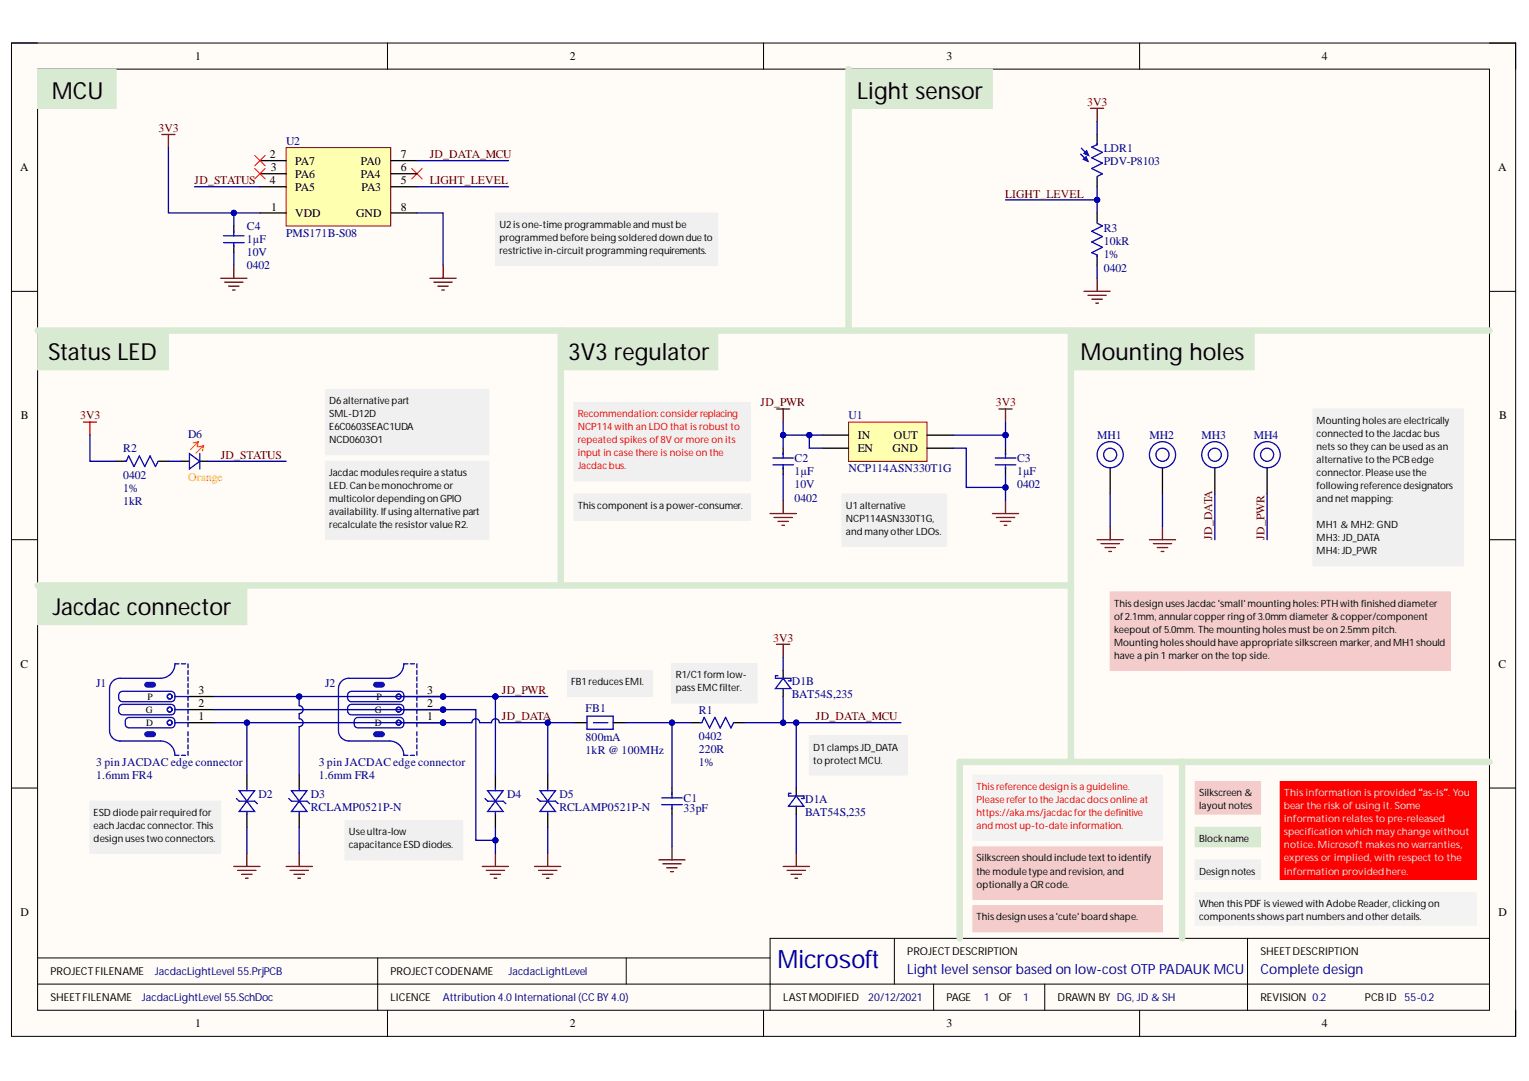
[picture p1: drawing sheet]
<svg xmlns="http://www.w3.org/2000/svg" width="297mm" height="210mm" viewBox="0 0 297 210" stroke-linecap="round" stroke-linejoin="round" font-family="sans-serif">
<defs><g id="words">
<text font-size="4.9" fill="#000080" x="151.1" y="188.1">Microsoft</text>
<g font-size="4.6">
<text x="10.1" y="19.2">MCU</text>
<text x="166.5" y="19.2">Light sensor</text>
<text x="9.4" y="69.9">Status LED</text>
<text x="110.4" y="69.9">3V3 regulator</text>
<text x="209.9" y="69.9">Mounting holes</text>
<text x="10.2" y="119.4">Jacdac connector</text>
</g>
<g font-size="2.7" fill="#000080">
<text x="176.3" y="189.2">Light level sensor based on low-cost OTP PADAUK MCU</text>
<text x="244.9" y="189.2">Complete design</text>
</g>
<g font-size="2.3">
<text x="37.9" y="11.7">1</text>
<text x="110.7" y="11.7">2</text>
<text x="183.9" y="11.7">3</text>
<text x="256.8" y="11.7">4</text>
<text x="3.9" y="33.3">A</text>
<text x="52.4" y="30.8">2</text>
<text x="52.4" y="35.8">4</text>
<text x="52.6" y="33.3">3</text>
<text x="57.3" y="32">PA7</text>
<text x="57.3" y="34.6">PA6</text>
<text x="70.1" y="34.6">PA4</text>
<text x="70.1" y="32">PA0</text>
<text x="77.9" y="35.8">5</text>
<text x="77.9" y="33.3">6</text>
<text x="77.9" y="30.8">7</text>
<text x="291" y="33.3">A</text>
<text x="52.7" y="40.9">1</text>
<text x="57.3" y="37.1">PA5</text>
<text x="70.2" y="37.1">PA3</text>
<text x="77.9" y="40.9">8</text>
<text x="57.3" y="42.2">VDD</text>
<text x="69.2" y="42.2">GND</text>
<text x="4.1" y="81.4">B</text>
<text x="291.2" y="81.4">B</text>
<text x="166.6" y="85.2">IN</text>
<text x="166.6" y="87.8">EN</text>
<text x="173.4" y="87.8">GND</text>
<text x="173.6" y="85.2">OUT</text>
<text x="4" y="129.7">C</text>
<text x="291.1" y="129.7">C</text>
<text x="38.6" y="137.3">2</text>
<text x="38.6" y="134.7">3</text>
<text x="83" y="137.3">2</text>
<text x="83" y="134.7">3</text>
<text x="38.6" y="139.8">1</text>
<text x="83" y="139.8">1</text>
<text x="4" y="177.9">D</text>
<text x="291.1" y="177.9">D</text>
<text x="37.9" y="199.5">1</text>
<text x="110.7" y="199.5">2</text>
<text x="183.9" y="199.5">3</text>
<text x="256.8" y="199.5">4</text>
</g>
<g font-size="2.3" fill="#800000">
<text x="211.2" y="20.5">3V3</text>
<text x="30.8" y="25.6">3V3</text>
<text x="37.8" y="35.8">JD_STATUS</text>
<text x="83.5" y="35.8">LIGHT_LEVEL</text>
<text x="83.5" y="30.8">JD_DATA_MCU</text>
<text x="195.3" y="38.4">LIGHT_LEVEL</text>
<text x="15.6" y="81.4">3V3</text>
<text x="147.8" y="78.9">JD_PWR</text>
<text x="193.4" y="78.9">3V3</text>
<text x="42.9" y="89.1">JD_STATUS</text>
<text x="235.5" y="104.8" transform="rotate(-90 235.5 104.8)">JD_DATA</text>
<text x="245.6" y="104.8" transform="rotate(-90 245.6 104.8)">JD_PWR</text>
<text x="150.2" y="124.6">3V3</text>
<text x="97.5" y="134.7">JD_PWR</text>
<text x="97.5" y="139.8">JD_DATA</text>
<text x="158.5" y="139.8">JD_DATA_MCU</text>
</g>
<g font-size="2.3" fill="#000080">
<text x="55.6" y="28.1">U2</text>
<text x="214.4" y="29.6">LDR1</text>
<text x="214.4" y="32.1">PDV-P8103</text>
<text x="48" y="47.2">1µF</text>
<text x="48" y="44.7">C4</text>
<text x="55.6" y="46">PMS171B-S08</text>
<text x="214.4" y="47.6">10kR</text>
<text x="214.4" y="45.1">R3</text>
<text x="48" y="49.8">10V</text>
<text x="48" y="52.3">0402</text>
<text x="214.4" y="50.2">1%</text>
<text x="214.4" y="52.8">0402</text>
<text x="164.8" y="81.4">U1</text>
<text x="23.9" y="87.8">R2</text>
<text x="36.5" y="85">D6</text>
<text x="154.4" y="89.7">C2</text>
<text x="197.6" y="89.7">C3</text>
<text x="213.1" y="85.2">MH1</text>
<text x="223.3" y="85.2">MH2</text>
<text x="233.4" y="85.2">MH3</text>
<text x="243.6" y="85.2">MH4</text>
<text x="23.9" y="92.9">0402</text>
<text x="23.9" y="95.5">1%</text>
<text x="154.4" y="92.3">1µF</text>
<text x="154.4" y="94.8">10V</text>
<text x="164.8" y="91.7">NCP114ASN330T1G</text>
<text x="197.6" y="92.3">1µF</text>
<text x="197.6" y="94.8">0402</text>
<text x="23.9" y="98">1kR</text>
<text x="154.4" y="97.4">0402</text>
<text x="18.7" y="133.5">J1</text>
<text x="63.2" y="133.5">J2</text>
<text x="153.9" y="135.6">BAT54S,235</text>
<text x="153.9" y="133.1">D1B</text>
<text x="113.8" y="143.9">800mA</text>
<text x="113.8" y="138.3">FB1</text>
<text x="135.8" y="143.7">0402</text>
<text x="135.8" y="138.6">R1</text>
<text x="18.7" y="148.8">3 pin JACDAC edge connector</text>
<text x="61.9" y="148.8">3 pin JACDAC edge connector</text>
<text x="113.8" y="146.4">1kR @ 100MHz</text>
<text x="135.8" y="146.2">220R</text>
<text x="135.8" y="148.8">1%</text>
<text x="18.7" y="151.3">1.6mm FR4</text>
<text x="50.2" y="154.9">D2</text>
<text x="60.4" y="154.9">D3</text>
<text x="61.9" y="151.3">1.6mm FR4</text>
<text x="98.5" y="154.9">D4</text>
<text x="108.7" y="154.9">D5</text>
<text x="132.8" y="155.8">C1</text>
<text x="156.4" y="155.9">D1A</text>
<text x="60.4" y="157.4">RCLAMP0521P-N</text>
<text x="108.7" y="157.4">RCLAMP0521P-N</text>
<text x="132.8" y="157.6">33pF</text>
<text x="156.4" y="158.4">BAT54S,235</text>
</g>
<text font-size="2.3" fill="#f90" x="36.5" y="93.4">Orange</text>
<g font-size="2.1">
<text x="176.3" y="185.5">PROJECTDESCRIPTION</text>
<text x="244.9" y="185.5">SHEETDESCRIPTION</text>
<text x="9.8" y="189.3">PROJECTFILENAME</text>
<text x="75.9" y="189.3">PROJECTCODENAME</text>
<text x="9.8" y="194.4">SHEETFILENAME</text>
<text x="75.9" y="194.4">LICENCE</text>
<text x="152.2" y="194.4">LASTMODIFIED</text>
<text x="183.9" y="194.4">PAGE</text>
<text x="194" y="194.4">OF</text>
<text x="205.4" y="194.4">DRAWN BY DG, JD &amp; SH</text>
<text x="244.9" y="194.4">REVISION 0.2</text>
<text x="265.2" y="194.4">PCB ID</text>
</g>
<g font-size="2.1" fill="#000080">
<text x="30.1" y="189.3">JacdacLightLevel 55.PrjPCB</text>
<text x="98.8" y="189.3">JacdacLightLevel</text>
<text x="27.6" y="194.4">JacdacLightLevel 55.SchDoc</text>
<text x="86" y="194.4">Attribution 4.0 International (CC BY 4.0)</text>
<text x="168.7" y="194.4">20/12/2021</text>
<text x="191.2" y="194.4">1</text>
<text x="198.8" y="194.4">1</text>
<text x="272.9" y="194.4">55-0.2</text>
</g>
<g font-size="1.9">
<text x="97" y="44.2">U2is one-time programmable and must be</text>
<text x="97" y="46.7">programmed before being soldered down due to</text>
<text x="97" y="49.3">restrictive in-circuit programming requirements.</text>
<text x="63.9" y="78.5">D6alternative part</text>
<text x="63.9" y="81">SML-D12D</text>
<text x="63.9" y="83.6">E6C0603SEAC1UDA</text>
<text x="255.8" y="82.3">Mounting holes are electrically</text>
<text x="63.9" y="86.1">NCD0603O1</text>
<text x="255.8" y="84.8">connected to the Jacdac bus</text>
<text x="255.8" y="87.4">nets so they can be used as an</text>
<text x="255.8" y="89.9">alternative to the PCBedge</text>
<text x="63.9" y="92.4">Jacdac modules require a status</text>
<text x="63.9" y="95">LED. Can be monochrome or</text>
<text x="255.8" y="92.4">connector. Please use the</text>
<text x="255.8" y="95">following reference designators</text>
<text x="63.9" y="97.5">multicolor depending on GPIO</text>
<text x="63.9" y="100">availability. Ifusing alternative part</text>
<text x="112.2" y="98.8">This component is a power-consumer.</text>
<text x="164.3" y="98.8">U1alternative</text>
<text x="164.3" y="101.3">NCP114ASN330T1G,</text>
<text x="255.8" y="97.5">and net mapping:</text>
<text x="63.9" y="102.6">recalculate the resistor value R2.</text>
<text x="164.3" y="103.8">and many other LDOs.</text>
<text x="255.8" y="102.6">MH1 &amp; MH2: GND</text>
<text x="255.8" y="105.1">MH3: JD_DATA</text>
<text x="255.8" y="107.6">MH4: JD_PWR</text>
<text x="216.4" y="117.8">This design uses Jacdac 'small'mounting holes: PTHwith finished diameter</text>
<text x="216.4" y="120.3">of2.1mm, annular copper ring of3.0mm diameter &amp;copper/component</text>
<text x="216.4" y="122.8">keepout of5.0mm. The mounting holes must be on 2.5mm pitch.</text>
<text x="216.4" y="125.4">Mounting holes should have appropriate silkscreen marker, and MH1should</text>
<text x="131.3" y="131.7">R1/C1form low-</text>
<text x="216.4" y="127.9">have a pin 1 marker on the top side.</text>
<text x="28.7" y="135.8">P</text>
<text x="73.2" y="135.8">P</text>
<text x="111" y="133">FB1reduces EMI.</text>
<text x="131.3" y="134.2">pass EMCfilter.</text>
<text x="28.3" y="138.5">G</text>
<text x="28.4" y="141">D</text>
<text x="72.8" y="138.5">G</text>
<text x="72.8" y="141">D</text>
<text x="158" y="145.7">D1clamps JD_DATA</text>
<text x="158" y="148.3">to protect MCU.</text>
<text x="232.9" y="154.6">Silkscreen &amp;</text>
<text x="18.2" y="158.4">ESD diode pair required for</text>
<text x="18.2" y="160.9">each Jacdac connector. This</text>
<text x="232.9" y="157.1">layout notes</text>
<text x="18.2" y="163.5">design uses two connectors.</text>
<text x="67.7" y="162.2">Use ultra-low</text>
<text x="67.7" y="164.7">capacitance ESD diodes.</text>
<text x="189.7" y="167.3">Silkscreen should include text to identify</text>
<text x="232.9" y="163.5">Blockname</text>
<text x="189.7" y="169.8">the module type and revision, and</text>
<text x="189.7" y="172.3">optionallya QR code.</text>
<text x="232.9" y="169.8">Design notes</text>
<text x="189.7" y="178.7">This design uses a 'cute' board shape.</text>
<text x="232.9" y="176.1">When this PDF is viewed with Adobe Reader, clicking on</text>
<text x="232.9" y="178.7">components shows part numbers and other details.</text>
</g>
<g font-size="1.9" fill="#f00">
<text x="112.2" y="81">Recommendation: consider replacing</text>
<text x="112.2" y="83.6">NCP114 with an LDO that is robust to</text>
<text x="112.2" y="86.1">repeated spikes of8V or more on its</text>
<text x="112.2" y="88.6">input in case there is noise on the</text>
<text x="112.2" y="91.2">Jacdac bus.</text>
<text x="189.7" y="153.3">This reference design is a guideline.</text>
<text x="189.7" y="155.9">Please refer to the Jacdac docs online at</text>
<text x="189.7" y="158.4">https://aka.ms/jacdac for the definitive</text>
<text x="189.7" y="160.9">and most up-to-date information.</text>
</g>
<g font-size="1.9" fill="#f0f0f0">
<text x="249.4" y="154.6">This information is provided “as-is”. You</text>
<text x="249.4" y="157.1">bear the risk of using it. Some</text>
<text x="249.4" y="159.7">information relates to pre-released</text>
<text x="249.4" y="162.2">specification which may change without</text>
<text x="249.4" y="164.7">notice. Microsoft makes no warranties,</text>
<text x="249.4" y="167.3">express or implied, with respect to the</text>
<text x="249.4" y="169.8">information providedhere.</text>
</g>
</g></defs>
<path d="M2.2 8.4h292.2v192.8h-292.2z" fill-rule="evenodd" fill="#fffcf8"/>
<path d="M2.2 8.4h292.2v192.8h-292.2z" fill="none" stroke="#000" stroke-width=".19"/>
<path d="M7.3 13.4h282.1v182.8h-282.1z" fill-rule="evenodd" fill="#fffcf8"/>
<g fill="none" stroke="#000" stroke-width=".19">
<path d="M2.2 8.3h5.1M7.3 13.4h282.1v182.8h-282.1zM75.3 8.3v5.1M148.3 8.3v5.1M221.4 8.4v5M289.4 8.4h5v5M2.2 56.6h5.1M289.4 56.6h5M2.2 104.8h5.1M289.4 104.8h5M2.2 153h5.1M289.4 153h5"/>
<path d="M7.3 191.1h282.1M7.3 186h142.3M73.4 186v10.2M75.3 196.2v5M121.7 186v5.1M148.3 196.2v5M173.8 182.2v8.9M181.4 191.1v5.1M203 191.1v5.1M221.4 196.2v5M242.4 182.2v14M289.4 182.2h-139.8v14"/>
<path d="M294.4 196.2v5"/>
</g>
<g fill="none" stroke="#800000" stroke-width=".25">
<path d="M149.6 99.7h5.1M152.1 97.2v2.5M192.8 99.7h5.1M195.3 97.2v2.5M150.4 100.5h3.5M151.1 101.2h2.1M151.9 102h.5M193.6 100.5h3.5M194.3 101.2h2.1M195.1 102h.5M150.9 125.1h2.5M152.1 125.1v2.5"/>
<path d="M93.7 168.2h5.1M94.5 169h3.5M95.2 169.8h2.1M96 170.5h.5M96.2 165.7v2.5M103.9 168.2h5M104.6 169h3.6M105.4 169.8h2M106.2 170.5h.5M106.4 165.7v2.5M128 167h5.1M128.8 167.7h3.5"/>
<path d="M129.5 168.5h2.1M130.3 169.3h.5M130.5 164.4v2.6M152.1 168.2h5.1M152.9 169h3.6M153.7 169.8h2M154.4 170.5h.5M154.7 165.7v2.5"/>
</g>
<path d="M151.1 131.2h-.5v.5h3v.5h-.5M152.1 131.7l1.5 2h-3zM153.7 154.1h-.5v.5h3v.5h-.5M154.7 154.6l1.5 2h-3z" fill="none" stroke="#00f" stroke-width=".25"/>
<path d="M152.1 130.2v1.5M152.1 133.7v1.6M154.7 153v1.5M154.7 156.6v1.5" fill="none" stroke="#000" stroke-width=".25"/>
<circle cx="86.1" cy="137.8" r=".51" fill="#000080"/>
<circle cx="86.1" cy="137.8" r=".51" fill="none" stroke="#000080" stroke-width=".19"/>
<circle cx="86.1" cy="140.3" r=".51" fill="#000080"/>
<circle cx="86.1" cy="140.3" r=".51" fill="none" stroke="#000080" stroke-width=".19"/>
<circle cx="86.1" cy="135.3" r=".51" fill="#000080"/>
<circle cx="86.1" cy="135.3" r=".51" fill="none" stroke="#000080" stroke-width=".19"/>
<path d="M81 137.8h5.1" fill="none" stroke="#000" stroke-width=".25"/>
<circle cx="86.1" cy="137.8" r=".51" fill="#000080"/>
<circle cx="86.1" cy="137.8" r=".51" fill="none" stroke="#000080" stroke-width=".19"/>
<path d="M81 140.3h5.1" fill="none" stroke="#000" stroke-width=".25"/>
<circle cx="86.1" cy="140.3" r=".51" fill="#000080"/>
<circle cx="86.1" cy="140.3" r=".51" fill="none" stroke="#000080" stroke-width=".19"/>
<path d="M81 135.3h5.1" fill="none" stroke="#000" stroke-width=".25"/>
<circle cx="86.1" cy="135.3" r=".51" fill="#000080"/>
<circle cx="86.1" cy="135.3" r=".51" fill="none" stroke="#000080" stroke-width=".19"/>
<g fill="none" stroke="#00f" stroke-width=".25">
<path d="M67.8 137l.5-.2h9.4a1.05 1.05 0 0 1 .8 1 1.05 1.05 0 0 1-.8 1h-9.4a1.06 1.06 0 0 1-.8-.7 1.06 1.06 0 0 1 .3-1.1zM67.8 134.5l.5-.3h9.4a1.04 1.04 0 0 1 .8 1.1 1.04 1.04 0 0 1-.8 1h-9.4a1.05 1.05 0 0 1-.8-.8 1.05 1.05 0 0 1 .3-1zM69 139.5l.6-.2h8.1a1.04 1.04 0 0 1 .8 1 1.04 1.04 0 0 1-.8 1h-8.1a1.05 1.05 0 0 1-.9-.7 1.05 1.05 0 0 1 .3-1.1zM78.5 137.8h2.5v.8M78.5 135.3h2.5v.7M79.2 128.9h-.7a2.8 2.8 0 0 1-2.8 2.8h-7.9a2.03 2.03 0 0 0-2 2v8.2a2.03 2.03 0 0 0 2 2h7.9a2.8 2.8 0 0 1 2.8 2.8h.7M79.7 128.9h.8M81 128.9v.8M81 130.2v.8M81 131.4v.8M81 132.7v.8M81 134v.8"/>
<path d="M81 136.5v.8M81 139.1v.7M78.5 140.3h2.5v.8M79.7 146.7h.8M81 142.1v.8M81 143.3v.8M81 144.6v.8M81 145.9v.8"/>
<circle cx="77.4" cy="137.8" r=".47"/>
<circle cx="77.4" cy="135.3" r=".47"/>
<circle cx="77.4" cy="140.3" r=".47"/>
</g>
<path d="M72.7 132.7a1.76 1.76 0 0 1 1.7-.1 .42 .42 0 0 1 .2 .4 .42 .42 0 0 1-.2 .3 1.74 1.74 0 0 1-1.7-.1z" fill="#00f"/>
<path d="M72.7 132.7a1.76 1.76 0 0 1 1.7-.1 .42 .42 0 0 1 .2 .4 .42 .42 0 0 1-.2 .3 1.74 1.74 0 0 1-1.7-.1z" fill="none" stroke="#00f" stroke-width=".25"/>
<path d="M72.7 142.3a1.74 1.74 0 0 1 1.7-.1 .42 .42 0 0 1 .2 .4 .42 .42 0 0 1-.2 .4 1.74 1.74 0 0 1-1.7-.2z" fill="#00f"/>
<path d="M72.7 142.3a1.74 1.74 0 0 1 1.7-.1 .42 .42 0 0 1 .2 .4 .42 .42 0 0 1-.2 .4 1.74 1.74 0 0 1-1.7-.2z" fill="none" stroke="#00f" stroke-width=".25"/>
<path d="M213.1 104.8h5.1M213.9 105.6h3.5M214.7 106.3h2M215.4 107.1h.5M215.7 102.3v2.5" fill="none" stroke="#800000" stroke-width=".25"/>
<path d="M108.9 64.2h30.5v7.6h-30.5z" fill-rule="evenodd" fill="#d9ead3"/>
<path d="M108.9 64.2h30.5v7.6h-30.5z" fill="none" stroke="#d9ead3" stroke-width=".19"/>
<path d="M7.3 113.7h200.7" fill="none" stroke="#d9ead3" stroke-width="1.3"/>
<path d="M7.3 113.7h40.7v7.6h-40.7z" fill-rule="evenodd" fill="#d9ead3"/>
<path d="M7.3 113.7h40.7v7.6h-40.7z" fill="none" stroke="#d9ead3" stroke-width=".19"/>
<path d="M7.3 64.2h282.1" fill="none" stroke="#d9ead3" stroke-width="1.3"/>
<path d="M164.8 13.4h28v7.6h-28z" fill-rule="evenodd" fill="#d9ead3"/>
<path d="M164.8 13.4h28v7.6h-28z" fill="none" stroke="#d9ead3" stroke-width=".19"/>
<path d="M164.8 13.4v50.8" fill="none" stroke="#d9ead3" stroke-width="1.3"/>
<path d="M208 64.2h35.6v7.6h-35.6z" fill-rule="evenodd" fill="#d9ead3"/>
<path d="M208 64.2h35.6v7.6h-35.6z" fill="none" stroke="#d9ead3" stroke-width=".19"/>
<path d="M7.3 13.4h15.3v7.6h-15.3z" fill-rule="evenodd" fill="#d9ead3"/>
<path d="M7.3 13.4h15.3v7.6h-15.3z" fill="none" stroke="#d9ead3" stroke-width=".19"/>
<path d="M7.3 64.2h25.4v7.6h-25.4z" fill-rule="evenodd" fill="#d9ead3"/>
<path d="M7.3 64.2h25.4v7.6h-25.4z" fill="none" stroke="#d9ead3" stroke-width=".19"/>
<path d="M80 32.7l2 2M82 32.7l-2 2" fill="none" stroke="#f00" stroke-width=".19"/>
<g fill="none" stroke="#000" stroke-width=".25">
<path d="M45.4 43.9v1.3M45.4 47.7v1.3M22.6 89.6h1.8M30.8 89.6h1.9M152.1 87v1.3M152.1 90.8v1.3M195.3 87v1.3M195.3 90.8v1.3M36.5 137.8h5.1M36.5 135.3h5.1M36.5 140.3h5.1M111.5 140.3h2.5"/>
<path d="M119.1 140.3h2.6M134.4 140.3h1.8M142.6 140.3h1.9"/>
</g>
<g fill="none" stroke="#00f" stroke-width=".25">
<path d="M43.4 45.8h4M43.4 47.1h4M45.4 44.8v1M45.4 47.1v.9M24.2 89.6h.3l.5-1.1 1 2.1 1.1-2.1 1 2.1 1.1-2.1 1 2.1 .5-1M150.1 88.9h4M150.1 90.3h4M152.1 87.9v1M152.1 90.3v.8M193.3 88.9h4M193.3 90.3h4M195.3 87.9v1"/>
<path d="M195.3 90.3v.8M23.3 137l.5-.2h9.4a1.05 1.05 0 0 1 .8 1 1.05 1.05 0 0 1-.8 1h-9.4a1.05 1.05 0 0 1-.8-.7 1.05 1.05 0 0 1 .3-1.1zM23.3 134.5l.5-.3h9.4a1.04 1.04 0 0 1 .8 1.1 1.04 1.04 0 0 1-.8 1h-9.4a1.05 1.05 0 0 1-.8-.8 1.05 1.05 0 0 1 .3-1zM24.6 139.5l.5-.2h8.1a1.04 1.04 0 0 1 .8 1 1.04 1.04 0 0 1-.8 1h-8.1a1.05 1.05 0 0 1-.8-.7 1.05 1.05 0 0 1 .3-1.1zM34 137.8h2.5v.8M34 135.3h2.5v.7M34.8 128.9h-.8a2.79 2.79 0 0 1-2.8 2.8h-7.9a2.03 2.03 0 0 0-2 2v8.2a2.03 2.03 0 0 0 2 2h7.9a2.79 2.79 0 0 1 2.8 2.8h.8M35.3 128.9h.8M36.5 128.9v.8M36.5 130.2v.8M36.5 131.4v.8M36.5 132.7v.8"/>
<path d="M36.5 134v.8M36.5 136.5v.8M36.5 139.1v.7M114 139.1h5.1v2.5h-5.1zM34 140.3h2.5v.8M35.3 146.7h.8M36.5 142.1v.8M36.5 143.3v.8M36.5 144.6v.8M36.5 145.9v.8M115.3 140.3h2.8M136 140.3h.3l.5-1 1 2.1 1.1-2.1 1 2.1 1.1-2.1 1 2.1 .5-1.1"/>
<circle cx="33" cy="137.8" r=".47"/>
<circle cx="33" cy="135.3" r=".47"/>
<circle cx="33" cy="140.3" r=".47"/>
</g>
<path d="M223.3 104.8h5.1M224.1 105.6h3.5M224.8 106.3h2.1M225.6 107.1h.5M225.8 102.3v2.5" fill="none" stroke="#800000" stroke-width=".25"/>
<path d="M28.2 132.7a1.76 1.76 0 0 1 1.7-.1 .42 .42 0 0 1 .3 .4 .42 .42 0 0 1-.3 .3 1.74 1.74 0 0 1-1.7-.1z" fill="#00f"/>
<path d="M28.2 132.7a1.76 1.76 0 0 1 1.7-.1 .42 .42 0 0 1 .3 .4 .42 .42 0 0 1-.3 .3 1.74 1.74 0 0 1-1.7-.1z" fill="none" stroke="#00f" stroke-width=".25"/>
<path d="M28.2 142.3a1.74 1.74 0 0 1 1.7-.1 .42 .42 0 0 1 .3 .4 .42 .42 0 0 1-.3 .4 1.74 1.74 0 0 1-1.7-.2z" fill="#00f"/>
<path d="M28.2 142.3a1.74 1.74 0 0 1 1.7-.1 .42 .42 0 0 1 .3 .4 .42 .42 0 0 1-.3 .4 1.74 1.74 0 0 1-1.7-.2z" fill="none" stroke="#00f" stroke-width=".25"/>
<path d="M45.4 168.2h5.1M46.2 169h3.5M46.9 169.8h2.1M47.7 170.5h.5M48 165.7v2.5M55.6 168.2h5.1M56.3 169h3.6M57.1 169.8h2M57.9 170.5h.5M58.1 165.7v2.5" fill="none" stroke="#800000" stroke-width=".25"/>
<path d="M96.2 41.3h43.2v10.2h-43.2z" fill-rule="evenodd" fill="#f0f0f0"/>
<path d="M96.2 41.3h43.2v10.2h-43.2z" fill="none" stroke="#f0f0f0" stroke-width=".19"/>
<path d="M108.9 64.2v49.5" fill="none" stroke="#d9ead3" stroke-width="1.3"/>
<path d="M67 159.4h22.9v7.6h-22.9z" fill-rule="evenodd" fill="#f0f0f0"/>
<path d="M67 159.4h22.9v7.6h-22.9z" fill="none" stroke="#f0f0f0" stroke-width=".19"/>
<path d="M130.5 128.9h16.6v7.6h-16.6z" fill-rule="evenodd" fill="#f0f0f0"/>
<path d="M130.5 128.9h16.6v7.6h-16.6z" fill="none" stroke="#f0f0f0" stroke-width=".19"/>
<path d="M157.2 142.9h19.1v7.6h-19.1z" fill-rule="evenodd" fill="#f0f0f0"/>
<path d="M157.2 142.9h19.1v7.6h-19.1z" fill="none" stroke="#f0f0f0" stroke-width=".19"/>
<path d="M208 64.2v83.7" fill="none" stroke="#d9ead3" stroke-width="1.3"/>
<path d="M35.3 89.6h1.5M38.8 89.6h1.5M215.7 90.8v5.1M225.8 90.8v5.1M236 90.8v5.1M246.2 90.8v5.1M130.5 153v1.3M130.5 156.8v1.3" fill="none" stroke="#000" stroke-width=".25"/>
<g fill="none" stroke="#00f" stroke-width=".25">
<path d="M36.8 88.1l2 1.5-2 1.5zM38.8 88v3.1M128.5 154.9h4M128.5 156.2h4M130.5 153.9v1M130.5 156.2v.9"/>
<circle cx="215.7" cy="88.3" r="2.54"/>
<circle cx="215.7" cy="88.3" r="1.27"/>
<circle cx="225.8" cy="88.3" r="2.54"/>
<circle cx="225.8" cy="88.3" r="1.27"/>
<circle cx="236" cy="88.3" r="2.54"/>
<circle cx="236" cy="88.3" r="1.27"/>
<circle cx="246.2" cy="88.3" r="2.54"/>
<circle cx="246.2" cy="88.3" r="1.27"/>
</g>
<path d="M210.6 56.6h5.1M211.4 57.3h3.5M212.1 58.1h2M212.9 58.9h.5M213.1 54v2.6M150.9 79.4h2.5M152.1 79.4v2.6M16.2 82h2.5M17.5 82v2.5" fill="none" stroke="#800000" stroke-width=".25"/>
<path d="M38.6 85.8l-1.6 1.5M38.6 85.8l-1.1 .2M38.6 85.8l-.3 1M39.6 86.5l-1.5 1.5M39.6 86.5l-1 .3M39.6 86.5l-.3 1" fill="none" stroke="#fd8300" stroke-width=".25"/>
<path d="M164.8 82h15.3v7.6h-15.3z" fill-rule="evenodd" fill="#ffffb0"/>
<path d="M164.8 82h15.3v7.6h-15.3z" fill="none" stroke="#800000" stroke-width=".19"/>
<path d="M159.8 84.5h5M159.8 87h5M180.1 84.5h5.1M180.1 87h5.1M48 150.5v2.5M48 158.1v2.5M58.1 150.5v2.5M58.1 158.1v2.5M96.2 150.5v2.5M96.2 158.1v2.5M106.4 150.5v2.5M106.4 158.1v2.5" fill="none" stroke="#000" stroke-width=".25"/>
<g fill="none" stroke="#00f" stroke-width=".25">
<path d="M45.9 155l.6 .6h3l.5 .5M46.5 153.5h3l-1.5 2zM48 155.6l1.5 2h-3zM48 153v.5M48 157.6v.5M56.1 155l.5 .6h3l.6 .5M56.6 153.5h3l-1.5 2zM58.1 155.6l1.5 2h-3zM58.1 153v.5M58.1 157.6v.5M94.2 155l.5 .6h3l.6 .5M94.7 153.5h3l-1.5 2z"/>
<path d="M96.2 155.6l1.5 2h-3zM96.2 153v.5M96.2 157.6v.5M104.4 155l.5 .6h3l.5 .5M104.9 153.5h3l-1.5 2zM106.4 155.6l1.5 2h-3zM106.4 153v.5M106.4 157.6v.5"/>
</g>
<path d="M42.9 54h5.1M43.6 54.8h3.6M44.4 55.6h2M45.2 56.3h.5M45.4 51.5v2.5M83.5 54h5.1M84.3 54.8h3.6M85.1 55.6h2M85.8 56.3h.5M86.1 51.5v2.5" fill="none" stroke="#800000" stroke-width=".25"/>
<path d="M55.6 28.7h20.3v15.2h-20.3z" fill-rule="evenodd" fill="#ffffb0"/>
<path d="M55.6 28.7h20.3v15.2h-20.3z" fill="none" stroke="#800000" stroke-width=".19"/>
<path d="M50.5 31.2h5.1M50.5 33.7h5.1M50.5 36.3h5.1M75.9 31.2h5.1M75.9 33.7h5.1M75.9 36.3h5.1M213.1 26.1v1.8M213.1 34.4v1.9M50.5 41.3h5.1M75.9 41.3h5.1" fill="none" stroke="#000" stroke-width=".25"/>
<path d="M31.4 26.1h2.6M32.7 26.1v2.6M211.9 21h2.5M213.1 21v2.6" fill="none" stroke="#800000" stroke-width=".25"/>
<path d="M49.5 30.2l2 2M49.5 32.7l2 2M51.5 30.2l-2 2M51.5 32.7l-2 2" fill="none" stroke="#f00" stroke-width=".19"/>
<path d="M210 29.9l1.4 1.4M210.1 28.8l1.4 1.4M213.1 27.8v.3l-1 .5 2.1 1-2.1 1 2.1 1.1-2.1 1 2.1 1.1-1.1 .5" fill="none" stroke="#00f" stroke-width=".25"/>
<path d="M210.5 30.9l.5-.5 .4 .9z" fill="#00f"/>
<path d="M210.5 30.9l.5-.5 .4 .9z" fill="none" stroke="#00f" stroke-width=".25"/>
<path d="M210.6 29.8l.5-.5 .4 .9z" fill="#00f"/>
<path d="M210.6 29.8l.5-.5 .4 .9zM213.1 43.3l1.1 .6-2.1 1 2.1 1-2.1 1.1 2.1 1-2.1 1.1 1 .4v.3" fill="none" stroke="#00f" stroke-width=".25"/>
<path d="M213.1 41.3v1.9M213.1 49.7v1.8" fill="none" stroke="#000" stroke-width=".25"/>
<path d="M63.2 75.6h31.8v12.7h-31.8z" fill-rule="evenodd" fill="#f0f0f0"/>
<path d="M63.2 75.6h31.8v12.7h-31.8z" fill="none" stroke="#f0f0f0" stroke-width=".19"/>
<path d="M63.2 89.6h31.8v15.2h-31.8z" fill-rule="evenodd" fill="#f0f0f0"/>
<path d="M63.2 89.6h31.8v15.2h-31.8z" fill="none" stroke="#f0f0f0" stroke-width=".19"/>
<path d="M194.1 79.4h2.5M195.3 79.4v2.6" fill="none" stroke="#800000" stroke-width=".25"/>
<path d="M110.2 130.2h16.5v5.1h-16.5z" fill-rule="evenodd" fill="#f0f0f0"/>
<path d="M110.2 130.2h16.5v5.1h-16.5z" fill="none" stroke="#f0f0f0" stroke-width=".19"/>
<path d="M163.6 95.9h20.3v10.2h-20.3z" fill-rule="evenodd" fill="#f0f0f0"/>
<path d="M163.6 95.9h20.3v10.2h-20.3z" fill="none" stroke="#f0f0f0" stroke-width=".19"/>
<path d="M111.5 78.1h34.3v15.3h-34.3z" fill-rule="evenodd" fill="#f0f0f0"/>
<path d="M111.5 78.1h34.3v15.3h-34.3z" fill="none" stroke="#f0f0f0" stroke-width=".19"/>
<path d="M111.5 95.9h34.3v5.1h-34.3z" fill-rule="evenodd" fill="#f0f0f0"/>
<path d="M111.5 95.9h34.3v5.1h-34.3z" fill="none" stroke="#f0f0f0" stroke-width=".19"/>
<path d="M232.2 160.6h12.7v3.8h-12.7z" fill-rule="evenodd" fill="#d9ead3"/>
<path d="M232.2 160.6h12.7v3.8h-12.7z" fill="none" stroke="#d9ead3" stroke-width=".19"/>
<path d="M232.2 167h12.7v3.8h-12.7z" fill-rule="evenodd" fill="#f0f0f0"/>
<path d="M232.2 167h12.7v3.8h-12.7z" fill="none" stroke="#f0f0f0" stroke-width=".19"/>
<path d="M232.2 151.8h12.7v6.3h-12.7z" fill-rule="evenodd" fill="#f4cccc"/>
<path d="M232.2 151.8h12.7v6.3h-12.7z" fill="none" stroke="#f4cccc" stroke-width=".19"/>
<path d="M186.4 147.9h103" fill="none" stroke="#d9ead3" stroke-width="1.3"/>
<path d="M248.7 151.8h38.1v19h-38.1z" fill-rule="evenodd" fill="#f00"/>
<path d="M248.7 151.8h38.1v19h-38.1z" fill="none" stroke="#f00" stroke-width=".19"/>
<path d="M232.2 173.3h54.6v6.4h-54.6z" fill-rule="evenodd" fill="#f3f3f3"/>
<path d="M232.2 173.3h54.6v6.4h-54.6z" fill="none" stroke="#f3f3f3" stroke-width=".19"/>
<path d="M189 175.9h36.8v5h-36.8z" fill-rule="evenodd" fill="#f4cccc"/>
<path d="M189 175.9h36.8v5h-36.8z" fill="none" stroke="#f4cccc" stroke-width=".19"/>
<path d="M189 164.4h36.8v10.2h-36.8z" fill-rule="evenodd" fill="#f4cccc"/>
<path d="M189 164.4h36.8v10.2h-36.8z" fill="none" stroke="#f4cccc" stroke-width=".19"/>
<path d="M189 150.5h36.8v12.7h-36.8z" fill-rule="evenodd" fill="#f3f3f3"/>
<path d="M189 150.5h36.8v12.7h-36.8z" fill="none" stroke="#f3f3f3" stroke-width=".19"/>
<path d="M186.4 147.9v34.3M229.6 147.9v34.3" fill="none" stroke="#d9ead3" stroke-width="1.3"/>
<path d="M215.7 114.9h66v15.3h-66z" fill-rule="evenodd" fill="#f4cccc"/>
<path d="M215.7 114.9h66v15.3h-66z" fill="none" stroke="#f4cccc" stroke-width=".19"/>
<path d="M255.1 99.7h29.2v10.2h-29.2z" fill-rule="evenodd" fill="#f0f0f0"/>
<path d="M255.1 99.7h29.2v10.2h-29.2z" fill="none" stroke="#f0f0f0" stroke-width=".19"/>
<path d="M255.1 79.4h29.2v20.3h-29.2z" fill-rule="evenodd" fill="#f0f0f0"/>
<path d="M255.1 79.4h29.2v20.3h-29.2z" fill="none" stroke="#f0f0f0" stroke-width=".19"/>
<path d="M17.5 155.6h25.4v10.1h-25.4z" fill-rule="evenodd" fill="#f0f0f0"/>
<path d="M17.5 155.6h25.4v10.1h-25.4z" fill="none" stroke="#f0f0f0" stroke-width=".19"/>
<path d="M157.2 84.5v2.5h2.6" fill="none" stroke="#000080" stroke-width=".25"/>
<circle cx="157.2" cy="84.5" r=".51" fill="#000080"/>
<circle cx="157.2" cy="84.5" r=".51" fill="none" stroke="#000080" stroke-width=".19"/>
<path d="M185.2 87h2.5v7.6h7.6" fill="none" stroke="#000080" stroke-width=".25"/>
<circle cx="195.3" cy="94.6" r=".51" fill="#000080"/>
<circle cx="195.3" cy="94.6" r=".51" fill="none" stroke="#000080" stroke-width=".19"/>
<path d="M152.1 84.5v2.5M152.1 92.1v5.1M152.1 127.6v2.6M154.7 158.1v7.6M106.4 160.6v5.1" fill="none" stroke="#000080" stroke-width=".25"/>
<circle cx="152.1" cy="84.5" r=".51" fill="#000080"/>
<circle cx="152.1" cy="84.5" r=".51" fill="none" stroke="#000080" stroke-width=".19"/>
<path d="M96.2 135.3v15.2" fill="none" stroke="#000080" stroke-width=".25"/>
<circle cx="96.2" cy="135.3" r=".51" fill="#000080"/>
<circle cx="96.2" cy="135.3" r=".51" fill="none" stroke="#000080" stroke-width=".19"/>
<path d="M215.7 95.9v6.4M96.2 135.3h10.2M130.5 158.1v6.3" fill="none" stroke="#000080" stroke-width=".25"/>
<circle cx="96.2" cy="135.3" r=".51" fill="#000080"/>
<circle cx="96.2" cy="135.3" r=".51" fill="none" stroke="#000080" stroke-width=".19"/>
<path d="M225.8 95.9v6.4M41.6 135.3h54.6" fill="none" stroke="#000080" stroke-width=".25"/>
<circle cx="58.1" cy="135.3" r=".51" fill="#000080"/>
<circle cx="58.1" cy="135.3" r=".51" fill="none" stroke="#000080" stroke-width=".19"/>
<circle cx="86.1" cy="135.3" r=".51" fill="#000080"/>
<circle cx="86.1" cy="135.3" r=".51" fill="none" stroke="#000080" stroke-width=".19"/>
<circle cx="96.2" cy="135.3" r=".51" fill="#000080"/>
<circle cx="96.2" cy="135.3" r=".51" fill="none" stroke="#000080" stroke-width=".19"/>
<path d="M41.6 137.8h50.8v25.4h3.8v2.5" fill="none" stroke="#000080" stroke-width=".25"/>
<circle cx="86.1" cy="137.8" r=".51" fill="#000080"/>
<circle cx="86.1" cy="137.8" r=".51" fill="none" stroke="#000080" stroke-width=".19"/>
<circle cx="96.2" cy="163.2" r=".51" fill="#000080"/>
<circle cx="96.2" cy="163.2" r=".51" fill="none" stroke="#000080" stroke-width=".19"/>
<path d="M106.4 140.3v10.2M48 160.6v5.1M58.1 160.6v5.1" fill="none" stroke="#000080" stroke-width=".25"/>
<circle cx="106.4" cy="140.3" r=".51" fill="#000080"/>
<circle cx="106.4" cy="140.3" r=".51" fill="none" stroke="#000080" stroke-width=".19"/>
<path d="M41.6 140.3h50.1a.76 .76 0 0 1 .7-.7 .76 .76 0 0 1 .8 .7h2.3a.76 .76 0 0 1 .7-.7 .76 .76 0 0 1 .8 .7h14.5" fill="none" stroke="#000080" stroke-width=".25"/>
<circle cx="48" cy="140.3" r=".51" fill="#000080"/>
<circle cx="48" cy="140.3" r=".51" fill="none" stroke="#000080" stroke-width=".19"/>
<circle cx="86.1" cy="140.3" r=".51" fill="#000080"/>
<circle cx="86.1" cy="140.3" r=".51" fill="none" stroke="#000080" stroke-width=".19"/>
<circle cx="106.4" cy="140.3" r=".51" fill="#000080"/>
<circle cx="106.4" cy="140.3" r=".51" fill="none" stroke="#000080" stroke-width=".19"/>
<path d="M48 140.3v10.2" fill="none" stroke="#000080" stroke-width=".25"/>
<circle cx="48" cy="140.3" r=".51" fill="#000080"/>
<circle cx="48" cy="140.3" r=".51" fill="none" stroke="#000080" stroke-width=".19"/>
<path d="M96.2 160.6v2.6" fill="none" stroke="#000080" stroke-width=".25"/>
<circle cx="96.2" cy="163.2" r=".51" fill="#000080"/>
<circle cx="96.2" cy="163.2" r=".51" fill="none" stroke="#000080" stroke-width=".19"/>
<path d="M152.1 135.3v5" fill="none" stroke="#000080" stroke-width=".25"/>
<circle cx="152.1" cy="140.3" r=".51" fill="#000080"/>
<circle cx="152.1" cy="140.3" r=".51" fill="none" stroke="#000080" stroke-width=".19"/>
<path d="M144.5 140.3h30.5" fill="none" stroke="#000080" stroke-width=".25"/>
<circle cx="152.1" cy="140.3" r=".51" fill="#000080"/>
<circle cx="152.1" cy="140.3" r=".51" fill="none" stroke="#000080" stroke-width=".19"/>
<circle cx="154.7" cy="140.3" r=".51" fill="#000080"/>
<circle cx="154.7" cy="140.3" r=".51" fill="none" stroke="#000080" stroke-width=".19"/>
<path d="M154.7 140.3v12.7" fill="none" stroke="#000080" stroke-width=".25"/>
<circle cx="154.7" cy="140.3" r=".51" fill="#000080"/>
<circle cx="154.7" cy="140.3" r=".51" fill="none" stroke="#000080" stroke-width=".19"/>
<path d="M32.7 89.6h2.6M40.3 89.6h15.3M185.2 84.5h10.1M236 95.9v8.9M246.2 95.9v8.9" fill="none" stroke="#000080" stroke-width=".25"/>
<circle cx="195.3" cy="84.5" r=".51" fill="#000080"/>
<circle cx="195.3" cy="84.5" r=".51" fill="none" stroke="#000080" stroke-width=".19"/>
<path d="M195.3 84.5v2.5" fill="none" stroke="#000080" stroke-width=".25"/>
<circle cx="195.3" cy="84.5" r=".51" fill="#000080"/>
<circle cx="195.3" cy="84.5" r=".51" fill="none" stroke="#000080" stroke-width=".19"/>
<path d="M152.1 82v2.5" fill="none" stroke="#000080" stroke-width=".25"/>
<circle cx="152.1" cy="84.5" r=".51" fill="#000080"/>
<circle cx="152.1" cy="84.5" r=".51" fill="none" stroke="#000080" stroke-width=".19"/>
<path d="M37.8 36.3h12.7M81 31.2h17.8M81 36.3h17.8M45.4 41.3v2.6M45.4 49v2.5M81 41.3h5.1v10.2M17.5 84.5v5.1h5.1" fill="none" stroke="#000080" stroke-width=".25"/>
<circle cx="45.4" cy="41.3" r=".51" fill="#000080"/>
<circle cx="45.4" cy="41.3" r=".51" fill="none" stroke="#000080" stroke-width=".19"/>
<path d="M32.7 28.7v12.6h17.8" fill="none" stroke="#000080" stroke-width=".25"/>
<circle cx="45.4" cy="41.3" r=".51" fill="#000080"/>
<circle cx="45.4" cy="41.3" r=".51" fill="none" stroke="#000080" stroke-width=".19"/>
<path d="M195.3 38.8h17.8v2.5M213.1 51.5v2.5" fill="none" stroke="#000080" stroke-width=".25"/>
<circle cx="213.1" cy="38.8" r=".51" fill="#000080"/>
<circle cx="213.1" cy="38.8" r=".51" fill="none" stroke="#000080" stroke-width=".19"/>
<path d="M213.1 36.3v2.5" fill="none" stroke="#000080" stroke-width=".25"/>
<circle cx="213.1" cy="38.8" r=".51" fill="#000080"/>
<circle cx="213.1" cy="38.8" r=".51" fill="none" stroke="#000080" stroke-width=".19"/>
<path d="M213.1 23.6v2.5M195.3 82v2.5" fill="none" stroke="#000080" stroke-width=".25"/>
<circle cx="195.3" cy="84.5" r=".51" fill="#000080"/>
<circle cx="195.3" cy="84.5" r=".51" fill="none" stroke="#000080" stroke-width=".19"/>
<path d="M121.7 140.3h12.7" fill="none" stroke="#000080" stroke-width=".25"/>
<circle cx="130.5" cy="140.3" r=".51" fill="#000080"/>
<circle cx="130.5" cy="140.3" r=".51" fill="none" stroke="#000080" stroke-width=".19"/>
<path d="M130.5 140.3v12.7" fill="none" stroke="#000080" stroke-width=".25"/>
<circle cx="130.5" cy="140.3" r=".51" fill="#000080"/>
<circle cx="130.5" cy="140.3" r=".51" fill="none" stroke="#000080" stroke-width=".19"/>
<path d="M152.1 84.5h7.7" fill="none" stroke="#000080" stroke-width=".25"/>
<circle cx="157.2" cy="84.5" r=".51" fill="#000080"/>
<circle cx="157.2" cy="84.5" r=".51" fill="none" stroke="#000080" stroke-width=".19"/>
<circle cx="152.1" cy="84.5" r=".51" fill="#000080"/>
<circle cx="152.1" cy="84.5" r=".51" fill="none" stroke="#000080" stroke-width=".19"/>
<path d="M195.3 92.1v5.1" fill="none" stroke="#000080" stroke-width=".25"/>
<circle cx="195.3" cy="94.6" r=".51" fill="#000080"/>
<circle cx="195.3" cy="94.6" r=".51" fill="none" stroke="#000080" stroke-width=".19"/>
<path d="M58.1 135.3v1.7a.76 .76 0 0 1 .8 .8 .76 .76 0 0 1-.8 .8v1a.76 .76 0 0 1 .8 .7 .76 .76 0 0 1-.8 .8v9.4" fill="none" stroke="#000080" stroke-width=".25"/>
<circle cx="58.1" cy="135.3" r=".51" fill="#000080"/>
<circle cx="58.1" cy="135.3" r=".51" fill="none" stroke="#000080" stroke-width=".19"/>
<use href="#words"/>
</svg>
